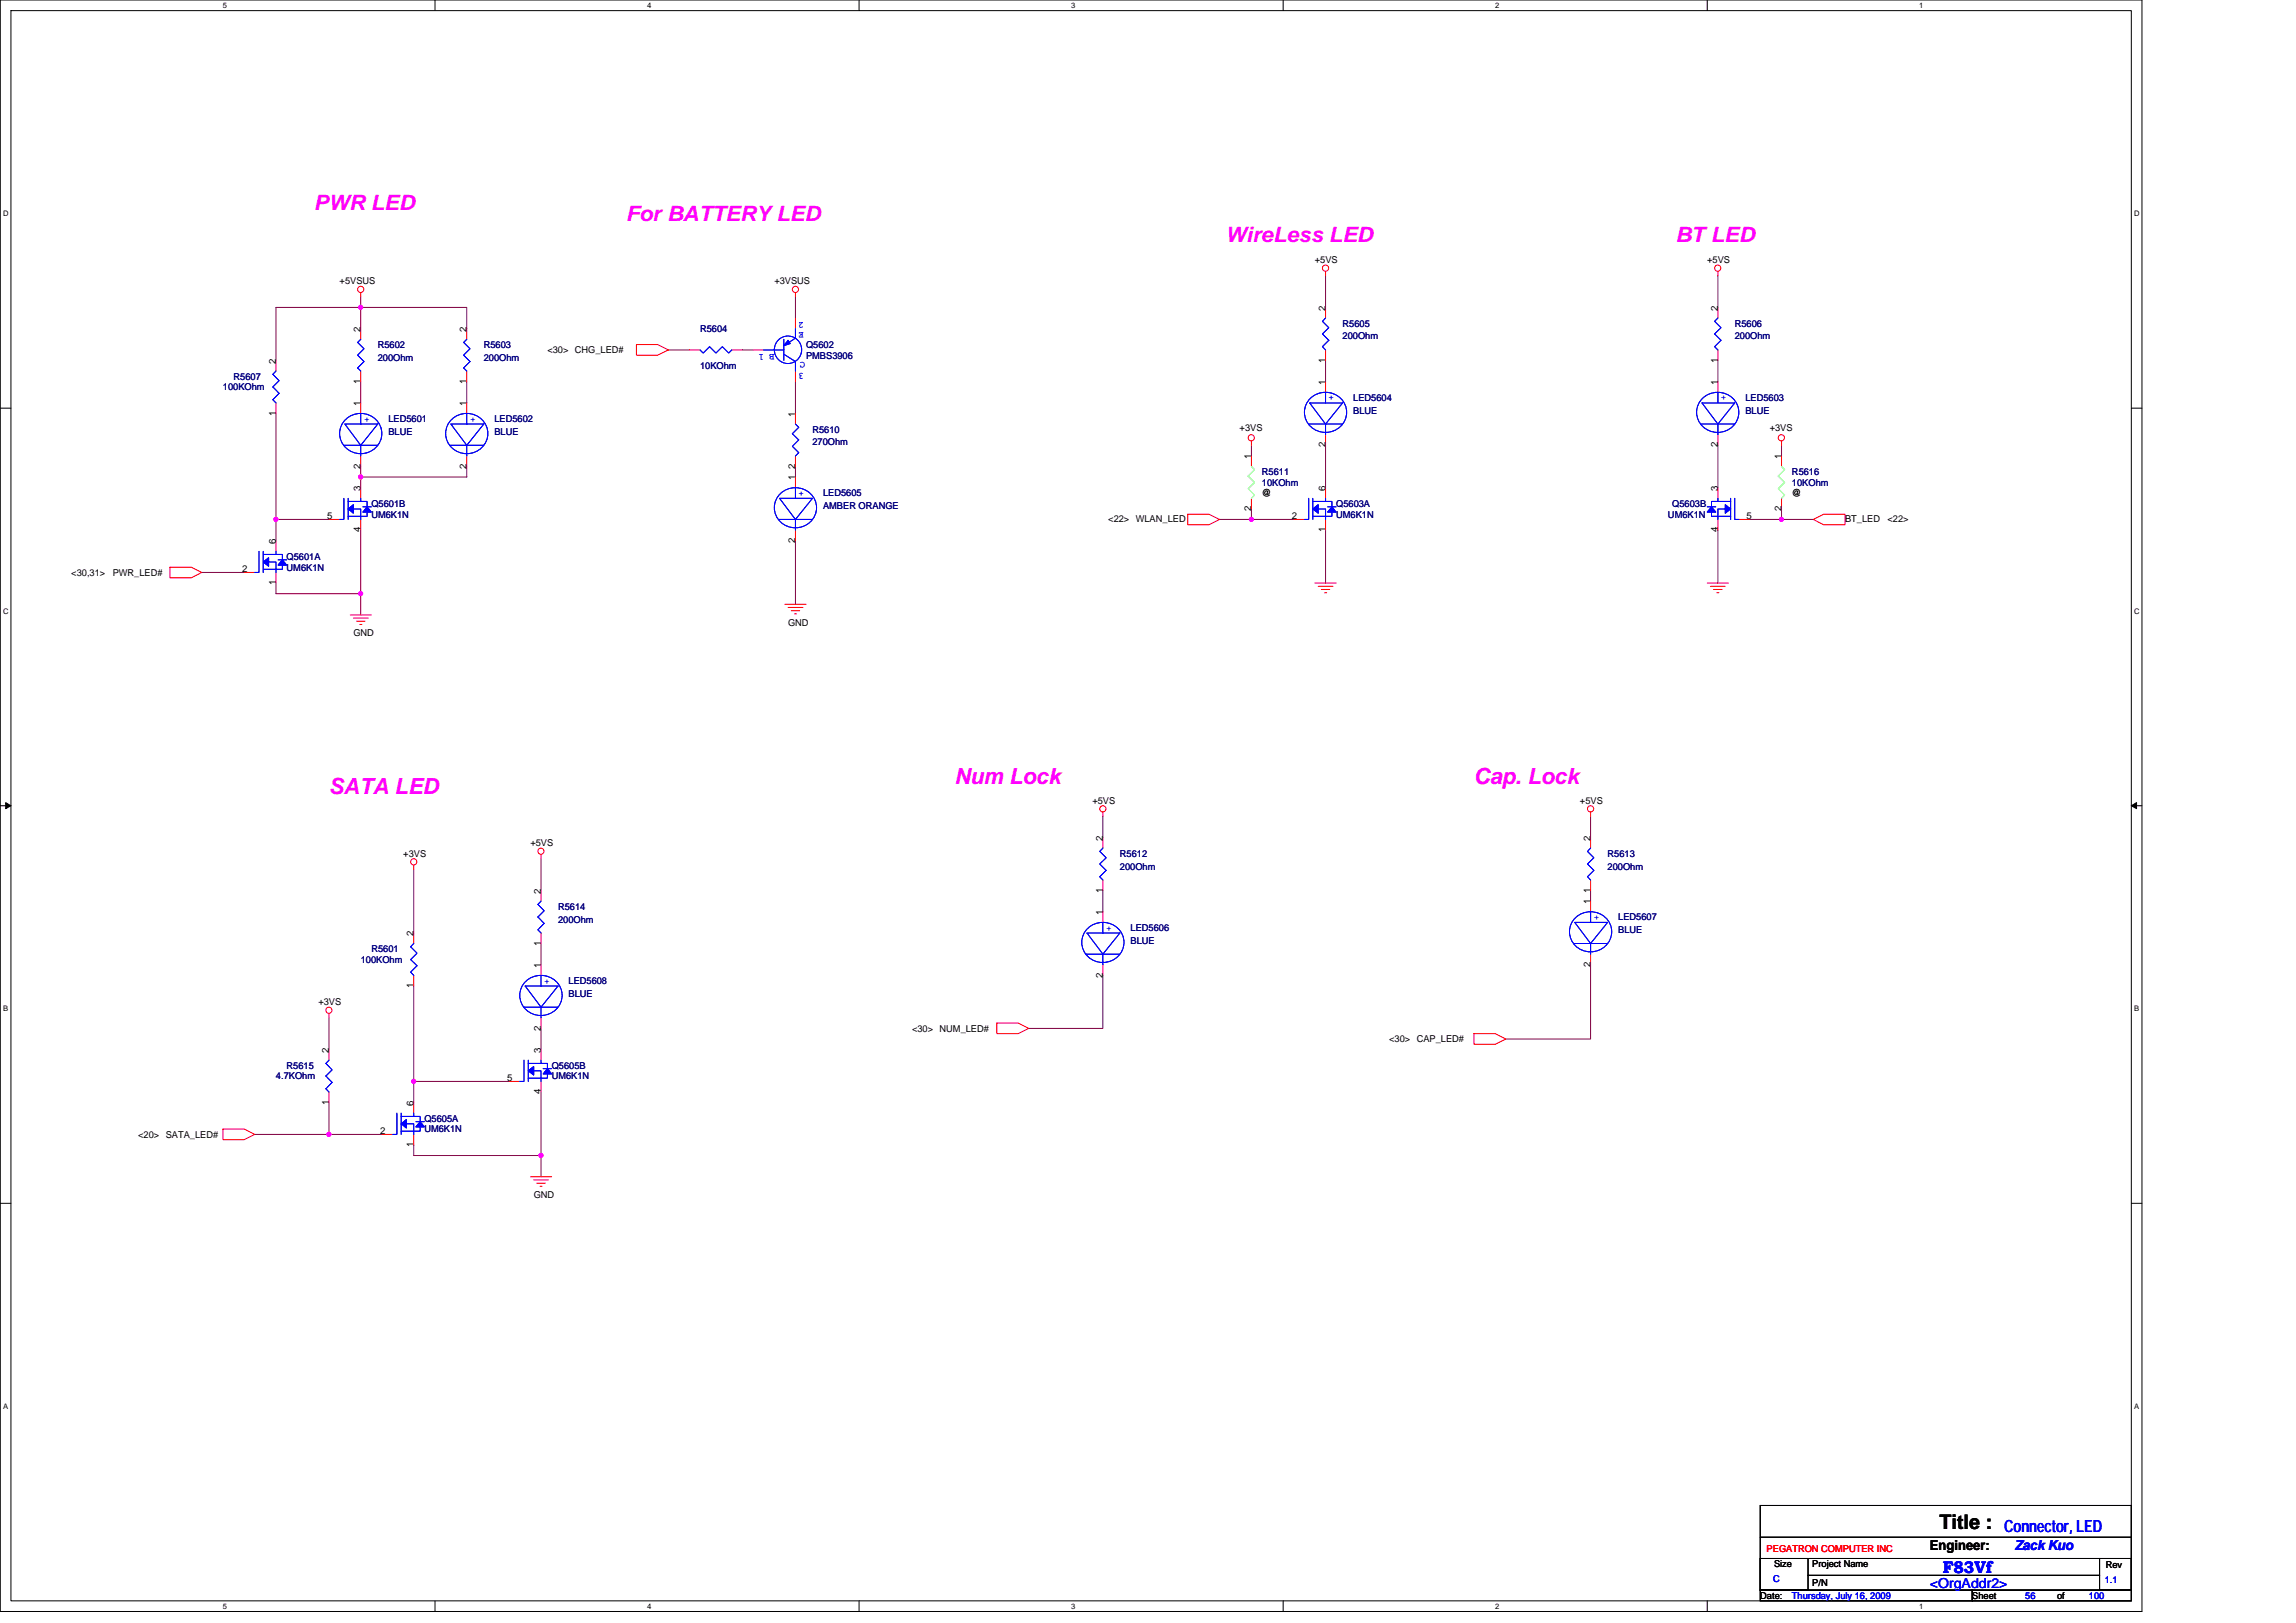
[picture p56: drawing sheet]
<svg xmlns="http://www.w3.org/2000/svg" width="297mm" height="210mm" viewBox="0 0 297 210" stroke-linecap="round" stroke-linejoin="round" font-family="sans-serif">
<defs><g id="words">
<g font-size="2.9" fill="#f0f">
<text x="123.5" y="101.4">Num Lock</text>
<text x="190.7" y="101.4">Cap. Lock</text>
<text x="42.6" y="102.8">SATA LED</text>
</g>
<g font-size="2.7" fill="#f0f">
<text x="40.6" y="27.2">PWR LED</text>
<text x="81" y="28.6">For BATTERY LED</text>
<text x="158.6" y="31.3">WireLess LED</text>
<text x="216.8" y="31.3">BT LED</text>
</g>
<text font-size="2.6" x="250.9" y="197.9">Title :</text>
<g font-size="2.2" fill="#00f">
<text x="251.3" y="203.5">F83Vf</text>
<text x="259.3" y="198.2">Connector, LED</text>
</g>
<text font-size="1.8" x="249.7" y="200.5">Engineer:</text>
<g font-size="1.8" fill="#00f">
<text x="260.6" y="200.5">Zack Kuo</text>
<text x="249.7" y="205.4">&lt;OrgAddr2&gt;</text>
</g>
<g font-size="1.2">
<text x="170.1" y="34">+5VS</text>
<text x="220.9" y="34">+5VS</text>
<text x="43.9" y="36.8">+5VSUS</text>
<text x="100.2" y="36.8">+3VSUS</text>
<text x="171.5" y="40.2" transform="rotate(-90 171.5 40.2)">2</text>
<text x="222.2" y="40.2" transform="rotate(-90 222.2 40.2)">2</text>
<text x="35.7" y="47.1" transform="rotate(-90 35.7 47.1)">2</text>
<text x="46.6" y="42.9" transform="rotate(-90 46.6 42.9)">2</text>
<text x="60.4" y="42.9" transform="rotate(-90 60.4 42.9)">2</text>
<text x="70.8" y="45.7">&lt;30&gt; CHG_LED#</text>
<text x="171.5" y="46.9" transform="rotate(-90 171.5 46.9)">1</text>
<text x="222.2" y="46.9" transform="rotate(-90 222.2 46.9)">1</text>
<text x="35.7" y="53.8" transform="rotate(-90 35.7 53.8)">1</text>
<text x="46.6" y="52.5" transform="rotate(-90 46.6 52.5)">1</text>
<text x="46.6" y="49.7" transform="rotate(-90 46.6 49.7)">1</text>
<text x="60.4" y="52.5" transform="rotate(-90 60.4 52.5)">1</text>
<text x="60.4" y="49.7" transform="rotate(-90 60.4 49.7)">1</text>
<text x="102.9" y="53.9" transform="rotate(-90 102.9 53.9)">1</text>
<text x="171.5" y="49.8" transform="rotate(-90 171.5 49.8)">1</text>
<text x="222.2" y="49.8" transform="rotate(-90 222.2 49.8)">1</text>
<text x="160.4" y="55.7">+3VS</text>
<text x="161.9" y="59.4" transform="rotate(-90 161.9 59.4)">1</text>
<text x="171.5" y="57.9" transform="rotate(-90 171.5 57.9)">2</text>
<text x="222.2" y="57.9" transform="rotate(-90 222.2 57.9)">2</text>
<text x="229" y="55.7">+3VS</text>
<text x="230.5" y="59.4" transform="rotate(-90 230.5 59.4)">1</text>
<text x="46.6" y="63.5" transform="rotate(-90 46.6 63.5)">3</text>
<text x="46.6" y="60.6" transform="rotate(-90 46.6 60.6)">2</text>
<text x="60.4" y="60.6" transform="rotate(-90 60.4 60.6)">2</text>
<text x="102.9" y="62.1" transform="rotate(-90 102.9 62.1)">1</text>
<text x="102.9" y="60.6" transform="rotate(-90 102.9 60.6)">2</text>
<text x="163.3" y="64.2">@</text>
<text x="171.5" y="63.5" transform="rotate(-90 171.5 63.5)">6</text>
<text x="222.2" y="63.5" transform="rotate(-90 222.2 63.5)">3</text>
<text x="231.8" y="64.2">@</text>
<text x="35.7" y="70.4" transform="rotate(-90 35.7 70.4)">6</text>
<text x="42.3" y="67.2">5</text>
<text x="46.6" y="68.9" transform="rotate(-90 46.6 68.9)">4</text>
<text x="102.9" y="70.2" transform="rotate(-90 102.9 70.2)">2</text>
<text x="143.4" y="67.5">&lt;22&gt; WLAN_LED</text>
<text x="161.9" y="66.1" transform="rotate(-90 161.9 66.1)">2</text>
<text x="167.1" y="67.2">2</text>
<text x="171.5" y="68.9" transform="rotate(-90 171.5 68.9)">1</text>
<text x="222.2" y="68.9" transform="rotate(-90 222.2 68.9)">4</text>
<text x="225.9" y="67.2">5</text>
<text x="230.5" y="66.1" transform="rotate(-90 230.5 66.1)">2</text>
<text x="238.7" y="67.5">BT_LED</text>
<text x="244.2" y="67.5">&lt;22&gt;</text>
<text x="9.2" y="74.5">&lt;30,31&gt;</text>
<text x="14.6" y="74.5">PWR_LED#</text>
<text x="31.3" y="74">2</text>
<text x="35.7" y="75.7" transform="rotate(-90 35.7 75.7)">1</text>
<text x="45.7" y="82.3">GND</text>
<text x="102" y="81">GND</text>
<text x="141.3" y="104">+5VS</text>
<text x="204.4" y="104">+5VS</text>
<text x="52.2" y="110.8">+3VS</text>
<text x="68.6" y="109.5">+5VS</text>
<text x="142.7" y="108.8" transform="rotate(-90 142.7 108.8)">2</text>
<text x="205.8" y="108.8" transform="rotate(-90 205.8 108.8)">2</text>
<text x="70" y="115.6" transform="rotate(-90 70 115.6)">2</text>
<text x="142.7" y="118.4" transform="rotate(-90 142.7 118.4)">1</text>
<text x="142.7" y="115.5" transform="rotate(-90 142.7 115.5)">1</text>
<text x="205.8" y="117" transform="rotate(-90 205.8 117)">1</text>
<text x="205.8" y="115.5" transform="rotate(-90 205.8 115.5)">1</text>
<text x="53.5" y="121.1" transform="rotate(-90 53.5 121.1)">2</text>
<text x="70" y="125.2" transform="rotate(-90 70 125.2)">1</text>
<text x="70" y="122.4" transform="rotate(-90 70 122.4)">1</text>
<text x="205.8" y="125.1" transform="rotate(-90 205.8 125.1)">2</text>
<text x="41.2" y="130">+3VS</text>
<text x="53.5" y="127.8" transform="rotate(-90 53.5 127.8)">1</text>
<text x="142.7" y="126.5" transform="rotate(-90 142.7 126.5)">2</text>
<text x="42.5" y="136.2" transform="rotate(-90 42.5 136.2)">2</text>
<text x="70" y="136.2" transform="rotate(-90 70 136.2)">3</text>
<text x="70" y="133.3" transform="rotate(-90 70 133.3)">2</text>
<text x="118" y="133.5">&lt;30&gt; NUM_LED#</text>
<text x="179.7" y="134.9">&lt;30&gt; CAP_LED#</text>
<text x="42.5" y="142.9" transform="rotate(-90 42.5 142.9)">1</text>
<text x="53.5" y="143.1" transform="rotate(-90 53.5 143.1)">6</text>
<text x="65.6" y="139.9">5</text>
<text x="70" y="141.6" transform="rotate(-90 70 141.6)">4</text>
<text x="17.9" y="147.2">&lt;20&gt; SATA_LED#</text>
<text x="49.2" y="146.7">2</text>
<text x="53.5" y="148.4" transform="rotate(-90 53.5 148.4)">1</text>
<text x="69" y="155">GND</text>
<text x="229.5" y="202.8">Size</text>
<text x="234.5" y="202.8">Project Name</text>
<text x="272.4" y="202.9">Rev</text>
<text x="227.7" y="206.9">Date:</text>
<text x="234.5" y="205.2">P/N</text>
<text x="255.2" y="206.9">Sheet</text>
<text x="266.1" y="206.9">of</text>
</g>
<g font-size="1.2" fill="#00f">
<text x="104" y="41.6" transform="rotate(180 104 41.6)">2</text>
<text x="100.2" y="45.8" transform="rotate(180 100.2 45.8)">B 1</text>
<text x="104" y="43" transform="rotate(180 104 43)">E</text>
<text x="104.2" y="46.9" transform="rotate(180 104.2 46.9)">C</text>
<text x="47.1" y="53.9" transform="rotate(90 47.1 53.9)">+</text>
<text x="60.9" y="53.9" transform="rotate(90 60.9 53.9)">+</text>
<text x="104" y="48.2" transform="rotate(180 104 48.2)">3</text>
<text x="171.9" y="51.2" transform="rotate(90 171.9 51.2)">+</text>
<text x="222.7" y="51.2" transform="rotate(90 222.7 51.2)">+</text>
<text x="103.4" y="63.5" transform="rotate(90 103.4 63.5)">+</text>
<text x="143.1" y="119.7" transform="rotate(90 143.1 119.7)">+</text>
<text x="206.2" y="118.4" transform="rotate(90 206.2 118.4)">+</text>
<text x="70.4" y="126.6" transform="rotate(90 70.4 126.6)">+</text>
<text x="229.4" y="204.7">C</text>
<text x="231.8" y="206.9">Thursday, July 16, 2009</text>
<text x="262" y="206.9">56</text>
<text x="270.3" y="206.9">100</text>
<text x="272.3" y="204.8">1.1</text>
</g>
<g font-size="1.2" fill="#000080">
<text x="48.9" y="45">R5602</text>
<text x="48.9" y="46.7">200Ohm</text>
<text x="62.6" y="45">R5603</text>
<text x="62.6" y="46.7">200Ohm</text>
<text x="90.6" y="43">R5604</text>
<text x="90.6" y="47.8">10KOhm</text>
<text x="104.3" y="45">Q5602</text>
<text x="104.3" y="46.4">PMBS3906</text>
<text x="173.7" y="42.3">R5605</text>
<text x="173.7" y="43.9">200Ohm</text>
<text x="224.4" y="42.3">R5606</text>
<text x="224.4" y="43.9">200Ohm</text>
<text x="28.8" y="50.5">100KOhm</text>
<text x="30.2" y="49.1">R5607</text>
<text x="175.1" y="51.9">LED5604</text>
<text x="175.1" y="53.5">BLUE</text>
<text x="225.8" y="51.9">LED5603</text>
<text x="225.8" y="53.5">BLUE</text>
<text x="50.2" y="54.6">LED5601</text>
<text x="50.2" y="56.3">BLUE</text>
<text x="64" y="54.6">LED5602</text>
<text x="64" y="56.3">BLUE</text>
<text x="105.1" y="56">R5610</text>
<text x="105.1" y="57.6">270Ohm</text>
<text x="48" y="65.6">Q5601B</text>
<text x="106.5" y="64.2">LED5605</text>
<text x="106.5" y="65.9">AMBER ORANGE</text>
<text x="163.3" y="61.5">R5611</text>
<text x="163.3" y="62.8">10KOhm</text>
<text x="172.9" y="65.6">Q5603A</text>
<text x="216.3" y="65.6">Q5603B</text>
<text x="231.8" y="61.5">R5616</text>
<text x="231.8" y="62.8">10KOhm</text>
<text x="48" y="67">UM6K1N</text>
<text x="172.9" y="67">UM6K1N</text>
<text x="215.8" y="67">UM6K1N</text>
<text x="37.1" y="72.5">Q5601A</text>
<text x="37.1" y="73.8">UM6K1N</text>
<text x="144.9" y="110.8">R5612</text>
<text x="144.9" y="112.5">200Ohm</text>
<text x="208" y="110.8">R5613</text>
<text x="208" y="112.5">200Ohm</text>
<text x="72.2" y="117.7">R5614</text>
<text x="72.2" y="119.4">200Ohm</text>
<text x="209.4" y="119.1">LED5607</text>
<text x="46.7" y="124.6">100KOhm</text>
<text x="48" y="123.2">R5601</text>
<text x="146.3" y="120.5">LED5606</text>
<text x="146.3" y="122.1">BLUE</text>
<text x="209.4" y="120.7">BLUE</text>
<text x="73.6" y="127.3">LED5608</text>
<text x="73.6" y="129">BLUE</text>
<text x="35.7" y="139.7">4.7KOhm</text>
<text x="37.1" y="138.3">R5615</text>
<text x="71.4" y="138.3">Q5605B</text>
<text x="71.4" y="139.7">UM6K1N</text>
<text x="54.9" y="145.1">Q5605A</text>
<text x="54.9" y="146.5">UM6K1N</text>
</g>
<text font-size="1.2" fill="#f00" x="228.6" y="200.8">PEGATRON COMPUTER INC</text>
<g font-size="1">
<text x="28.8" y="1">5</text>
<text x="83.7" y="1">4</text>
<text x="138.6" y="1">3</text>
<text x="193.4" y="1">2</text>
<text x="248.3" y="1">1</text>
<text x=".4" y="28">D</text>
<text x="276.1" y="28">D</text>
<text x=".4" y="79.4">C</text>
<text x="276.1" y="79.4">C</text>
<text x=".4" y="130.9">B</text>
<text x="276.1" y="130.9">B</text>
<text x=".4" y="182.3">A</text>
<text x="276.1" y="182.3">A</text>
<text x="28.8" y="208.2">5</text>
<text x="83.7" y="208.2">4</text>
<text x="138.6" y="208.2">3</text>
<text x="193.4" y="208.2">2</text>
<text x="248.3" y="208.2">1</text>
</g>
</g></defs>
<path d="M0 0h277.1v208.5h-277.1zM1.4 1.4h274.3v205.7h-274.3z" fill="none" stroke="#000" stroke-width=".13"/>
<g fill="#fff">
<path d="M28.8 .1h.6v1.1h-.6z"/>
<path d="M28.8 207.3h.6v1.1h-.6z"/>
</g>
<path d="M56.3 0v1.4M56.3 207.1v1.4" fill="none" stroke="#000" stroke-width=".13"/>
<g fill="#fff">
<path d="M83.7 .1h.6v1.1h-.6z"/>
<path d="M83.7 207.3h.6v1.1h-.6z"/>
</g>
<path d="M111.1 0v1.4M111.1 207.1v1.4" fill="none" stroke="#000" stroke-width=".13"/>
<g fill="#fff">
<path d="M138.6 .1h.5v1.1h-.5z"/>
<path d="M138.6 207.3h.5v1.1h-.5z"/>
</g>
<path d="M166 0v1.4M166 207.1v1.4" fill="none" stroke="#000" stroke-width=".13"/>
<g fill="#fff">
<path d="M193.4 .1h.6v1.1h-.6z"/>
<path d="M193.4 207.3h.6v1.1h-.6z"/>
</g>
<path d="M220.9 0v1.4M220.9 207.1v1.4" fill="none" stroke="#000" stroke-width=".13"/>
<g fill="#fff">
<path d="M248.3 .1h.6v1.1h-.6z"/>
<path d="M248.3 207.3h.6v1.1h-.6z"/>
<path d="M.4 27.1h.7v1.1h-.7z"/>
<path d="M276.1 27.1h.7v1.1h-.7z"/>
<path d="M.4 78.5h.7v1.1h-.7z"/>
<path d="M276.1 78.5h.7v1.1h-.7z"/>
</g>
<path d="M0 52.8h1.4M275.7 52.8h1.4" fill="none" stroke="#000" stroke-width=".13"/>
<g fill="#fff">
<path d="M.4 130h.7v1.1h-.7z"/>
<path d="M276.1 130h.7v1.1h-.7z"/>
</g>
<path d="M0 104.2h1.4M275.7 104.2h1.4" fill="none" stroke="#000" stroke-width=".13"/>
<path d="M.7 103.8l.7 .4-.7 .4zM275.7 104.2l.7-.4v.8z" fill="#000" stroke="#000" stroke-width=".13"/>
<g fill="#fff">
<path d="M.4 181.4h.7v1.1h-.7z"/>
<path d="M276.1 181.4h.7v1.1h-.7z"/>
</g>
<path d="M0 155.7h1.4M275.7 155.7h1.4M227.7 194.8h48v10.9h-48zM227.7 198.9h48M227.7 201.6h6.2v4.1h-6.2zM227.7 205.7h27.5v1.4h-27.5zM233.9 203.8h37.7M234 201.6h37.6M255.2 205.7h20.5v1.4h-20.5zM271.6 201.6h4.1v4.1h-4.1z" fill="none" stroke="#000" stroke-width=".13"/>
<g fill="none" stroke="#800040" stroke-width=".13">
<path d="M46.7 38.4v4.1M102.9 38.4v2.7M171.5 35.7v4.1M222.2 35.7v4.1M35.7 53.5v13.7h6.9M46.7 49.4v2.7M60.4 49.4v2.7M60.4 42.5v-2.7h-24.7v6.8M86.5 45.3h2.7M96.1 45.3h1.3M102.9 49.4v4.1M161.9 57.6v1.4"/>
<path d="M171.5 57.6v5.5M171.5 46.6v2.8M222.2 57.6v5.5M222.2 46.6v2.8M230.5 57.6v1.4M26.1 74.1h5.5M35.7 75.4v1.4h11M35.7 67.2v2.8M46.7 60.3v1.4M46.7 68.6v8.2M46.7 76.8v2.8M46.7 61.7v1.4"/>
<path d="M60.4 60.3v1.4h-13.7M102.9 70v8.2M102.9 60.3v1.4M157.8 67.2h4.1M161.9 65.8v1.4M161.9 67.2h5.5M171.5 68.6v6.8M222.2 68.6v6.8M226.4 67.2h4.1M230.5 67.2h4.1M230.5 65.8v1.4M53.5 112.5v8.2"/>
<path d="M70 111.1v4.1M142.7 105.6v2.8M142.7 115.2v2.8M205.8 105.6v2.8M205.8 115.2v1.4M42.6 131.7v4.1M53.5 127.6v12.3h12.4M53.5 139.9v2.7M70 133.1v2.7M70 122.1v2.7M142.7 126.2v6.9h-9.6M205.8 124.8v9.6h-11"/>
<path d="M33 146.8h9.6M42.6 142.6v4.2M42.6 146.8h6.8M53.5 148.1v1.4h16.5M70 141.3v8.2M70 149.5v2.8"/>
</g>
<g fill="#f0f" stroke="#f0f" stroke-width=".13">
<circle cx="70" cy="149.5" r=".27"/>
<circle cx="53.5" cy="139.9" r=".27"/>
<circle cx="42.5" cy="146.8" r=".27"/>
<circle cx="46.7" cy="61.7" r=".27"/>
<circle cx="46.7" cy="76.8" r=".27"/>
<circle cx="35.7" cy="67.2" r=".27"/>
<circle cx="46.7" cy="39.8" r=".27"/>
<circle cx="230.5" cy="67.2" r=".27"/>
<circle cx="161.9" cy="67.2" r=".27"/>
</g>
<g fill="none" stroke="#f00" stroke-width=".13">
<path d="M46.7 37.9v.5M102.9 37.9v.5M171.5 35.1v.6M171.5 39.8v1.3M222.2 35.1v.6M222.2 39.8v1.3M35.7 46.6v1.4M35.7 52.1v1.4M46.7 42.5v1.4M46.7 48v1.4M46.7 52.1v1.4M46.7 59v1.3"/>
<path d="M60.4 42.5v1.4M60.4 48v1.4M60.4 52.1v1.4M60.4 59v1.3M82.3 44.6h2.8l1.4 .7-1.4 .7h-2.8zM89.2 45.3h1.4M94.7 45.3h1.4M97.4 45.3h1.4M102.9 53.5v1.4M102.9 59v1.3M102.9 41.1v1.4M102.9 48v1.4"/>
<path d="M161.9 59v1.3M161.9 57.1v.5M171.5 45.3v1.3M171.5 49.4v1.4M171.5 56.2v1.4M222.2 45.3v1.3M222.2 49.4v1.4M222.2 56.2v1.4M230.5 57.1v.5M230.5 59v1.3M22 73.4h2.7l1.4 .7-1.4 .7h-2.7zM31.6 74.1h1.4"/>
<path d="M35.7 70v1.3M35.7 74.1v1.3M42.6 67.2h1.3M45.3 79.6h2.7M45.7 80h1.9M46.7 63.1v1.4M46.7 67.2v1.4M101.5 78.2h2.8M102 78.6h1.9M102.4 79h1.1M102.8 79.4h.3M102.9 61.7v1.4"/>
<path d="M102.9 68.6v1.4M153.7 66.5h2.7l1.4 .7-1.4 .7h-2.7zM161.9 64.5v1.3M167.4 67.2h1.4M170.1 75.4h2.8M170.5 75.9h2M170.9 76.3h1.1M171.4 76.7h.2M171.5 63.1v1.4M171.5 67.2v1.4M220.9 75.4h2.7M221.3 75.9h1.9"/>
<path d="M221.7 76.3h1.1M222.1 76.7h.3M222.2 63.1v1.4M222.2 67.2v1.4M225 67.2h1.4M230.5 64.5v1.3M234.6 67.2l1.4-.7h2.7v1.4h-2.7zM46.1 80.4h1.1M46.5 80.8h.3M53.5 111.9v.6M70 110.6v.5M70 115.2v1.4"/>
<path d="M142.7 105.1v.5M142.7 108.4v1.3M142.7 113.9v1.3M142.7 118v1.3M205.8 105.1v.5M205.8 108.4v1.3M205.8 113.9v1.3M205.8 116.6v1.4M42.6 131.1v.6M42.6 135.8v1.4M53.5 120.7v1.4M53.5 126.2v1.4"/>
<path d="M65.9 139.9h1.3M70 120.7v1.4M70 124.8v1.4M70 131.7v1.4M70 135.8v1.4M70 139.9v1.4M129 132.4h2.7l1.4 .7-1.4 .6h-2.7zM142.7 124.8v1.4M190.7 133.7h2.7l1.4 .7-1.4 .7h-2.7zM205.8 123.4v1.4M28.8 146.1h2.8l1.4 .7-1.4 .6h-2.8zM42.6 141.3v1.3"/>
<path d="M49.4 146.8h1.4M53.5 142.6v1.4M53.5 146.8v1.3M68.6 152.3h2.8M69 152.7h1.9M69.4 153.1h1.1M69.9 153.5h.2"/>
<circle cx="46.7" cy="37.4" r=".4"/>
<circle cx="102.9" cy="37.4" r=".4"/>
<circle cx="171.5" cy="34.7" r=".4"/>
<circle cx="222.2" cy="34.7" r=".4"/>
<circle cx="161.9" cy="56.6" r=".4"/>
<circle cx="230.5" cy="56.6" r=".4"/>
<circle cx="53.5" cy="111.5" r=".4"/>
<circle cx="70" cy="110.1" r=".4"/>
<circle cx="142.7" cy="104.6" r=".4"/>
<circle cx="205.8" cy="104.6" r=".4"/>
<circle cx="42.5" cy="130.7" r=".4"/>
</g>
<g fill="none" stroke="#00f" stroke-width=".13">
<path d="M35.7 48l-.4 .4 .8 .9-.8 .8 .8 .8-.8 .8 .4 .4M44.5 57.6h4.4M44.5 54.5a2.73 2.73 0 0 1 3.3-.8 2.73 2.73 0 0 1 1.5 3 2.73 2.73 0 0 1-3.2 1.9 2.73 2.73 0 0 1-2.1-3.1l.2-.6zM44.6 54.9h4.3l-2.2 2.7zM46.7 57.6v1.4M46.7 53.5v1.4M46.7 43.9l-.4 .4 .8 .8-.8 .9 .8 .8-.8 .8 .4 .4M58.2 57.6h4.4M58.2 54.5a2.73 2.73 0 0 1 3.3-.8 2.73 2.73 0 0 1 1.5 3 2.73 2.73 0 0 1-3.2 1.9 2.73 2.73 0 0 1-2.1-3.1l.2-.6zM58.3 54.9h4.3l-2.2 2.7zM60.4 57.6v1.4M60.4 53.5v1.4"/>
<path d="M60.4 43.9l-.4 .4 .8 .8-.8 .9 .8 .8-.8 .8 .4 .4M90.6 45.3l.4 .4 .8-.8 .8 .8 .8-.8 .9 .8 .4-.4M98.8 45.3h2.6M101.4 43.9v2.7M101.4 45.8l1.5 1v1.2M102.9 54.9l.4 .4-.8 .8 .8 .8-.8 .8 .8 .9-.4 .4M102.9 42.5v1.3l-1.5 .9M169.3 54.9h4.4M169.4 51.7a2.73 2.73 0 0 1 3.2-.7 2.73 2.73 0 0 1 1.5 2.9 2.73 2.73 0 0 1-3.2 2 2.73 2.73 0 0 1-2.1-3.2l.2-.5zM169.4 52.1h4.3l-2.2 2.8zM171.5 54.9v1.3M171.5 50.8v1.3"/>
<path d="M171.5 41.1l-.4 .5 .8 .8-.8 .8 .8 .8-.8 .9 .4 .4M220 54.9h4.4M220.1 51.7a2.73 2.73 0 0 1 3.2-.7 2.73 2.73 0 0 1 1.6 2.9 2.73 2.73 0 0 1-3.2 2 2.73 2.73 0 0 1-2.1-3.2l.2-.5zM220.2 52.1h4.2l-2.2 2.8zM222.2 41.1l-.4 .5 .8 .8-.8 .8 .8 .8-.8 .9 .4 .4M222.2 54.9v1.3M222.2 50.8v1.3M33.5 71.3v2.8h-.5M34.1 71.3v2.8M34.1 71.7h1.6M34.8 72.7h.9v1.4M35.7 71.3v.4"/>
<path d="M35.7 71.7h.8v.7M36 72.4h1.1M36.5 73.1v.6h-2.4M44.5 64.5v2.7h-.6M45 64.5v2.7M45 64.9h1.7M45.7 65.8h1v1.4M46.7 64.5v.4M46.7 64.9h.8v.7M46.9 65.6h1.1M47.5 66.3v.5h-2.5M100.7 67.2h4.4"/>
<path d="M100.8 64.1a2.73 2.73 0 0 1 3.2-.8 2.73 2.73 0 0 1 1.6 3 2.73 2.73 0 0 1-3.3 1.9 2.73 2.73 0 0 1-2.1-3.1l.3-.6zM100.9 64.5h4.2l-2.2 2.7zM102.9 67.2v1.4M102.9 63.1v1.4M169.3 64.5v2.7h-.5M169.8 64.5v2.7M169.8 64.9h1.7M170.5 65.8h1v1.4M171.5 64.9h.8v.7M171.5 64.5v.4M171.8 65.6h1.1M172.3 66.3v.5h-2.5"/>
<path d="M220.9 65.6h1.1M221.4 66.3v.5h2.5M222.2 64.9h-.8v.7M222.2 64.9h1.7M222.2 64.5v.4M223.2 65.8h-1v1.4M223.9 64.5v2.7M224.4 64.5v2.7h.6M70 116.6l-.4 .4 .8 .8-.8 .8 .8 .9-.8 .8 .4 .4M142.7 109.7l-.4 .5 .8 .8-.8 .8 .8 .8-.8 .8 .4 .5M142.7 119.3v1.4M203.6 118.9a2.73 2.73 0 0 1 3.3-.7 2.73 2.73 0 0 1 1.5 2.9 2.73 2.73 0 0 1-3.2 2 2.73 2.73 0 0 1-2.1-3.2l.2-.5z"/>
<path d="M203.7 119.3h4.3l-2.2 2.8zM205.8 109.7l-.4 .5 .8 .8-.8 .8 .8 .8-.8 .8 .4 .5M205.8 118v1.3M42.6 137.2l-.4 .4 .8 .8-.8 .8 .8 .8-.8 .9 .4 .4M53.5 122.1l-.4 .4 .9 .8-.9 .8 .9 .8-.9 .9 .4 .4M67.8 130.3h4.4M67.8 137.2v2.7h-.6M67.8 127.2a2.74 2.74 0 0 1 3.3-.8 2.74 2.74 0 0 1 1.6 3 2.74 2.74 0 0 1-3.3 1.9 2.74 2.74 0 0 1-2.1-3.1l.2-.6zM67.9 127.6h4.3l-2.2 2.7zM68.3 137.2v2.7M68.3 137.6h1.7M69 138.5h1v1.4"/>
<path d="M70 137.2v.4M70 137.6h.8v.7M70 130.3v1.4M70 126.2v1.4M70.3 138.3h1.1M70.8 138.9v.6h-2.5M140.5 123.4h4.4M140.5 120.3a2.73 2.73 0 0 1 3.3-.7 2.73 2.73 0 0 1 1.5 2.9 2.73 2.73 0 0 1-3.2 2 2.73 2.73 0 0 1-2.1-3.2l.2-.5zM140.6 120.7h4.3l-2.2 2.7zM142.7 123.4v1.4M203.6 122.1h4.4M205.8 122.1v1.3"/>
<path d="M51.3 144v2.8h-.5M51.9 144v2.8M51.9 144.4h1.6M52.6 145.4h.9v1.4M53.5 144v.4M53.5 144.4h.9v.7M53.8 145.1h1.1M54.4 145.8v.5h-2.5"/>
<circle cx="101.9" cy="45.3" r="1.78"/>
</g>
<path d="M161.9 60.3l.4 .5-.8 .8 .8 .8-.8 .8 .8 .9-.4 .4M230.5 60.3l.4 .5-.8 .8 .8 .8-.8 .8 .8 .9-.4 .4" fill="none" stroke="#80ff80" stroke-width=".13"/>
<g fill="#00f" stroke="#00f" stroke-width=".13">
<path d="M102 44l.2 .4-.8 .3z" fill-rule="evenodd"/>
<path d="M102 44l.2 .4-.8 .3z" fill-rule="evenodd"/>
<path d="M223.2 65.3l.7 .5-.7 .6z" fill-rule="evenodd"/>
<path d="M221.4 65.6l.6 .7h-1.1z" fill-rule="evenodd"/>
<path d="M223.2 65.3l.7 .5-.7 .6z" fill-rule="evenodd"/>
<path d="M221.4 65.6l.6 .7h-1.1z" fill-rule="evenodd"/>
<path d="M51.9 145.4l.7-.6v1.1z" fill-rule="evenodd"/>
<path d="M54.4 145.1l.5 .7h-1.1z" fill-rule="evenodd"/>
<path d="M51.9 145.4l.7-.6v1.1z" fill-rule="evenodd"/>
<path d="M54.4 145.1l.5 .7h-1.1z" fill-rule="evenodd"/>
<path d="M34.1 72.7l.7-.5v1.1z" fill-rule="evenodd"/>
<path d="M36.5 72.4l.6 .7h-1.1z" fill-rule="evenodd"/>
<path d="M34.1 72.7l.7-.5v1.1z" fill-rule="evenodd"/>
<path d="M36.5 72.4l.6 .7h-1.1z" fill-rule="evenodd"/>
<path d="M68.3 138.5l.7-.5v1.1z" fill-rule="evenodd"/>
<path d="M70.8 138.3l.6 .6h-1.1z" fill-rule="evenodd"/>
<path d="M68.3 138.5l.7-.5v1.1z" fill-rule="evenodd"/>
<path d="M70.8 138.3l.6 .6h-1.1z" fill-rule="evenodd"/>
<path d="M45 65.8l.7-.5v1.1z" fill-rule="evenodd"/>
<path d="M47.5 65.6l.5 .7h-1.1z" fill-rule="evenodd"/>
<path d="M45 65.8l.7-.5v1.1z" fill-rule="evenodd"/>
<path d="M47.5 65.6l.5 .7h-1.1z" fill-rule="evenodd"/>
<path d="M169.8 65.8l.7-.5v1.1z" fill-rule="evenodd"/>
<path d="M172.3 65.6l.6 .7h-1.1z" fill-rule="evenodd"/>
<path d="M169.8 65.8l.7-.5v1.1z" fill-rule="evenodd"/>
<path d="M172.3 65.6l.6 .7h-1.1z" fill-rule="evenodd"/>
</g>
<use href="#words"/>
</svg>
